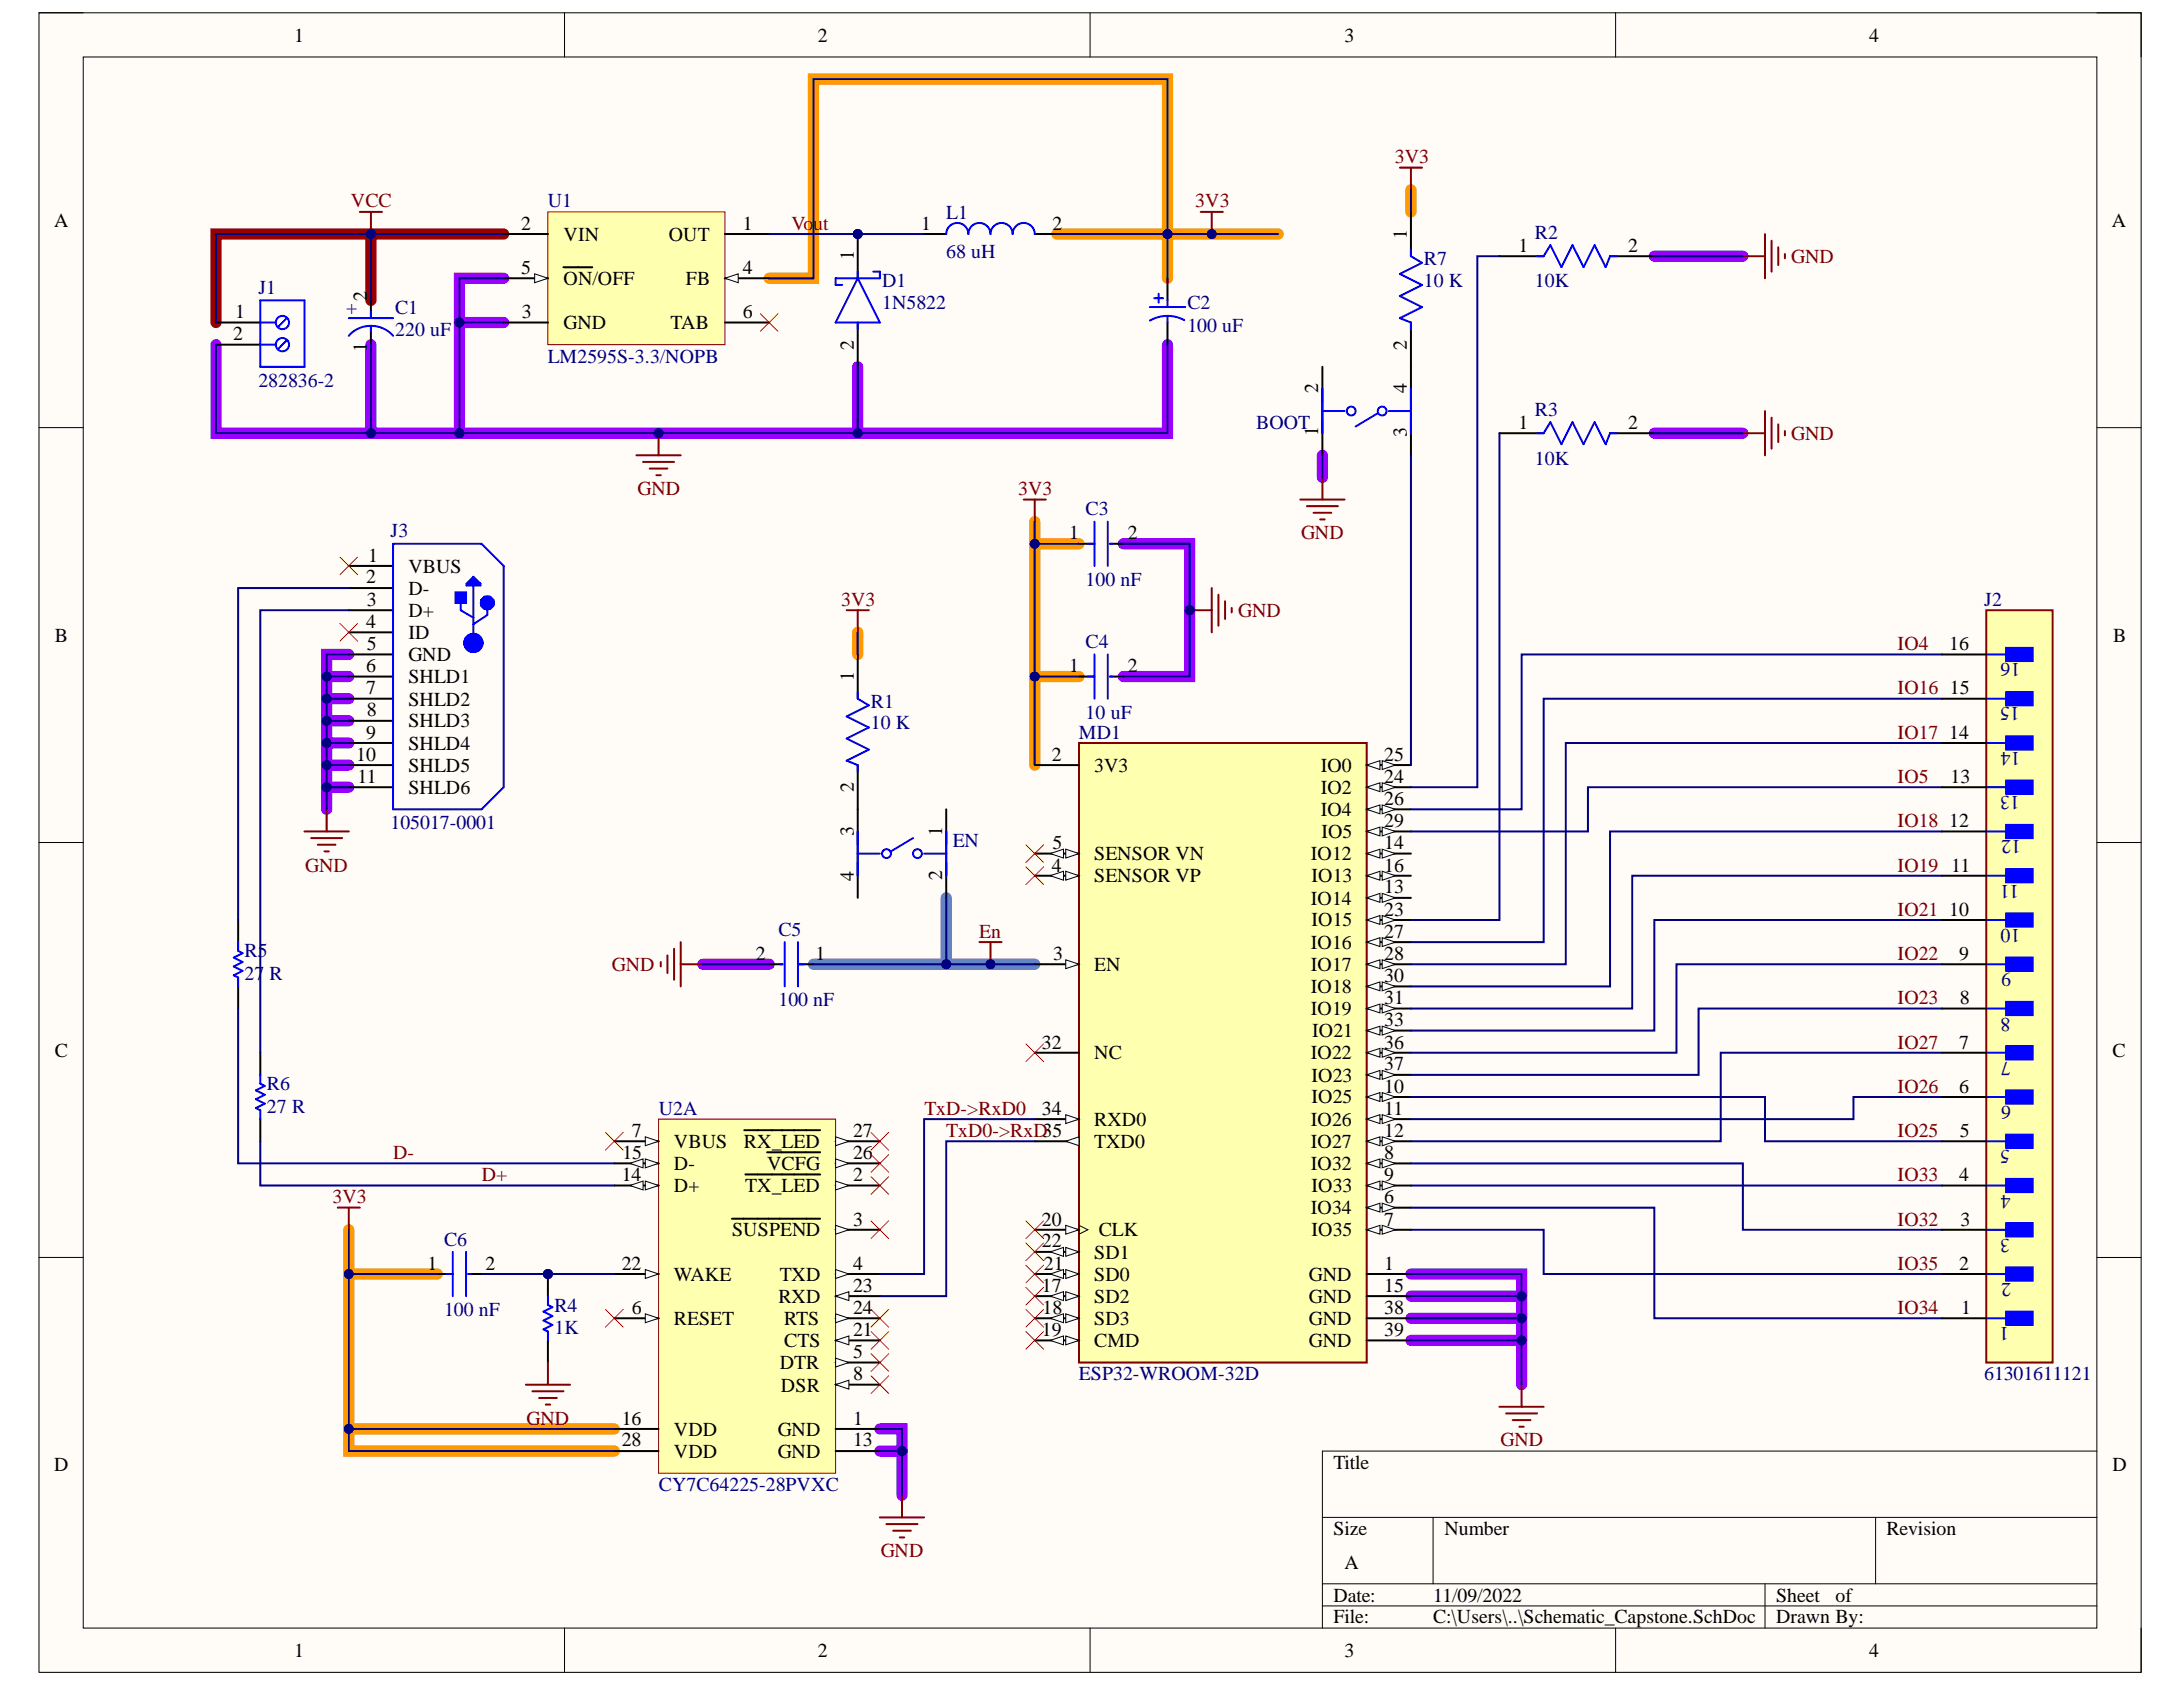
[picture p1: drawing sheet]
<svg xmlns="http://www.w3.org/2000/svg" width="279mm" height="216mm" viewBox="0 0 279 216" stroke-linecap="round" stroke-linejoin="round" font-family="sans-serif">
<defs><g id="words">
<g font-size="2.5">
<text x="37.6" y="5.3">1</text>
<text x="104.7" y="5.3">2</text>
<text x="172.1" y="5.3">3</text>
<text x="239.2" y="5.3">4</text>
<text x="6.9" y="29">A</text>
<text x="66.7" y="29.4">2</text>
<text x="95.1" y="29.4">1</text>
<text x="117.9" y="29.4">1</text>
<text x="134.7" y="29.4">2</text>
<text x="270.3" y="29">A</text>
<text x="66.7" y="35.1">5</text>
<text x="72.1" y="30.8">VIN</text>
<text x="85.6" y="30.8">OUT</text>
<text x="95.1" y="35.1">4</text>
<text x="109.3" y="33.3" transform="rotate(-90 109.3 33.3)">1</text>
<text x="180" y="30.5" transform="rotate(-90 180 30.5)">1</text>
<text x="194.3" y="32.2">1</text>
<text x="208.4" y="32.2">2</text>
<text x="30.1" y="40.8">1</text>
<text x="46.9" y="38.5" transform="rotate(-90 46.9 38.5)">2</text>
<text x="66.8" y="40.8">3</text>
<text x="72.1" y="36.4">ON/OFF</text>
<text x="87.8" y="36.4">FB</text>
<text x="95.1" y="40.8">6</text>
<text x="29.9" y="43.5">2</text>
<text x="46.9" y="45.1" transform="rotate(-90 46.9 45.1)">1</text>
<text x="72.1" y="42.1">GND</text>
<text x="85.8" y="42.1">TAB</text>
<text x="109.3" y="44.7" transform="rotate(-90 109.3 44.7)">2</text>
<text x="180" y="44.7" transform="rotate(-90 180 44.7)">2</text>
<text x="168.7" y="50.3" transform="rotate(-90 168.7 50.3)">2</text>
<text x="180" y="50.3" transform="rotate(-90 180 50.3)">4</text>
<text x="168.7" y="55.8" transform="rotate(-90 168.7 55.8)">1</text>
<text x="180" y="55.9" transform="rotate(-90 180 55.9)">3</text>
<text x="194.3" y="54.9">1</text>
<text x="208.4" y="54.9">2</text>
<text x="47.1" y="71.9">1</text>
<text x="136.8" y="69">1</text>
<text x="144.4" y="69">2</text>
<text x="46.9" y="74.7">2</text>
<text x="46.9" y="77.5">3</text>
<text x="52.3" y="73.3">VBUS</text>
<text x="52.3" y="76.1">D-</text>
<text x="7" y="82.1">B</text>
<text x="46.9" y="80.3">4</text>
<text x="46.9" y="83.2">5</text>
<text x="52.3" y="79">D+</text>
<text x="52.3" y="81.8">ID</text>
<text x="249.5" y="83.2">16</text>
<text x="270.4" y="82.1">B</text>
<text x="46.9" y="86">6</text>
<text x="46.9" y="88.9">7</text>
<text x="52.3" y="84.6">GND</text>
<text x="52.3" y="87.4">SHLD1</text>
<text x="109.3" y="87.2" transform="rotate(-90 109.3 87.2)">1</text>
<text x="136.8" y="86">1</text>
<text x="144.4" y="86">2</text>
<text x="249.6" y="88.9">15</text>
<text x="46.9" y="94.5">9</text>
<text x="46.9" y="91.7">8</text>
<text x="52.3" y="90.3">SHLD2</text>
<text x="52.3" y="93.1">SHLD3</text>
<text x="52.3" y="96">SHLD4</text>
<text x="249.5" y="94.5">14</text>
<text x="45.6" y="97.3">10</text>
<text x="45.8" y="100.2">11</text>
<text x="52.3" y="101.6">SHLD6</text>
<text x="52.3" y="98.8">SHLD5</text>
<text x="109.3" y="101.4" transform="rotate(-90 109.3 101.4)">2</text>
<text x="134.6" y="97.3">2</text>
<text x="140" y="98.8">3V3</text>
<text x="169.1" y="98.8">IO0</text>
<text x="169.1" y="101.6">IO2</text>
<text x="177.2" y="97.3">25</text>
<text x="177.2" y="100.2">24</text>
<text x="249.6" y="100.2">13</text>
<text x="109.3" y="107" transform="rotate(-90 109.3 107)">3</text>
<text x="120.6" y="107" transform="rotate(-90 120.6 107)">1</text>
<text x="169.1" y="104.4">IO4</text>
<text x="169.1" y="107.3">IO5</text>
<text x="177.2" y="103">26</text>
<text x="177.2" y="105.9">29</text>
<text x="249.5" y="105.9">12</text>
<text x="109.3" y="112.7" transform="rotate(-90 109.3 112.7)">4</text>
<text x="120.6" y="112.6" transform="rotate(-90 120.6 112.6)">2</text>
<text x="134.6" y="111.5">4</text>
<text x="134.7" y="108.7">5</text>
<text x="140" y="110.1">SENSOR VN</text>
<text x="140" y="112.9">SENSOR VP</text>
<text x="167.8" y="110.1">IO12</text>
<text x="167.9" y="112.9">IO13</text>
<text x="177.2" y="108.7">14</text>
<text x="177.2" y="111.5">16</text>
<text x="249.7" y="111.5">11</text>
<text x="167.8" y="115.8">IO14</text>
<text x="167.9" y="118.6">IO15</text>
<text x="177.2" y="114.3">13</text>
<text x="177.2" y="117.2">23</text>
<text x="177.2" y="120">27</text>
<text x="249.5" y="117.2">10</text>
<text x="96.7" y="122.9">2</text>
<text x="104.4" y="122.9">1</text>
<text x="134.8" y="122.9">3</text>
<text x="140" y="124.2">EN</text>
<text x="167.8" y="121.4">IO16</text>
<text x="167.8" y="124.2">IO17</text>
<text x="177.2" y="122.9">28</text>
<text x="177.2" y="125.7">30</text>
<text x="250.7" y="122.9">9</text>
<text x="167.8" y="127.1">IO18</text>
<text x="167.8" y="129.9">IO19</text>
<text x="177.2" y="128.5">31</text>
<text x="177.2" y="131.3">33</text>
<text x="250.8" y="128.5">8</text>
<text x="7" y="135.2">C</text>
<text x="133.4" y="134.2">32</text>
<text x="140" y="135.6">NC</text>
<text x="167.8" y="135.6">IO22</text>
<text x="168" y="132.8">IO21</text>
<text x="177.2" y="134.2">36</text>
<text x="177.2" y="137">37</text>
<text x="250.7" y="134.2">7</text>
<text x="270.4" y="135.2">C</text>
<text x="133.4" y="142.7">34</text>
<text x="167.9" y="138.4">IO23</text>
<text x="167.9" y="141.2">IO25</text>
<text x="177.2" y="139.9">10</text>
<text x="177.2" y="142.7">11</text>
<text x="250.7" y="139.9">6</text>
<text x="79.7" y="148.3">15</text>
<text x="80.8" y="145.5">7</text>
<text x="86.3" y="146.9">VBUS</text>
<text x="86.3" y="149.8">D-</text>
<text x="95.2" y="146.9">RX_LED</text>
<text x="98.2" y="149.8">VCFG</text>
<text x="109.2" y="148.3">26</text>
<text x="109.2" y="145.5">27</text>
<text x="140" y="144.1">RXD0</text>
<text x="140" y="146.9">TXD0</text>
<text x="167.8" y="144.1">IO26</text>
<text x="167.8" y="146.9">IO27</text>
<text x="167.8" y="149.8">IO32</text>
<text x="177.2" y="145.5">12</text>
<text x="177.2" y="148.3">8</text>
<text x="250.8" y="145.5">5</text>
<text x="79.6" y="151.2">14</text>
<text x="86.3" y="152.5">D+</text>
<text x="95.4" y="152.5">TX_LED</text>
<text x="109.2" y="151.2">2</text>
<text x="167.8" y="155.4">IO34</text>
<text x="167.9" y="152.5">IO33</text>
<text x="177.2" y="151.2">9</text>
<text x="177.2" y="154">6</text>
<text x="250.7" y="151.2">4</text>
<text x="93.7" y="158.2">SUSPEND</text>
<text x="109.2" y="156.9">3</text>
<text x="133.4" y="156.9">20</text>
<text x="133.4" y="159.7">22</text>
<text x="140" y="161.1">SD1</text>
<text x="140.6" y="158.2">CLK</text>
<text x="167.9" y="158.2">IO35</text>
<text x="177.2" y="156.9">7</text>
<text x="250.9" y="156.9">3</text>
<text x="54.7" y="162.5">1</text>
<text x="62.2" y="162.5">2</text>
<text x="79.6" y="162.5">22</text>
<text x="86.3" y="163.9">WAKE</text>
<text x="99.6" y="166.8">RXD</text>
<text x="99.8" y="163.9">TXD</text>
<text x="109.2" y="162.5">4</text>
<text x="109.2" y="165.3">23</text>
<text x="133.4" y="165.3">17</text>
<text x="133.6" y="162.5">21</text>
<text x="140" y="163.9">SD0</text>
<text x="140" y="166.8">SD2</text>
<text x="167.5" y="163.9">GND</text>
<text x="167.5" y="166.8">GND</text>
<text x="177.2" y="162.5">1</text>
<text x="177.2" y="165.3">15</text>
<text x="250.7" y="162.5">2</text>
<text x="80.8" y="168.2">6</text>
<text x="86.3" y="169.5">RESET</text>
<text x="100.4" y="172.4">CTS</text>
<text x="100.4" y="169.5">RTS</text>
<text x="109.2" y="173.9">5</text>
<text x="109.2" y="171">21</text>
<text x="109.2" y="168.2">24</text>
<text x="133.4" y="171">19</text>
<text x="133.4" y="168.2">18</text>
<text x="140" y="172.4">CMD</text>
<text x="140" y="169.5">SD3</text>
<text x="167.5" y="169.5">GND</text>
<text x="167.5" y="172.4">GND</text>
<text x="177.2" y="168.2">38</text>
<text x="177.2" y="171">39</text>
<text x="251" y="168.2">1</text>
<text x="99.8" y="175.2">DTR</text>
<text x="100" y="178.1">DSR</text>
<text x="109.2" y="176.6">8</text>
<text x="79.6" y="182.3">16</text>
<text x="79.6" y="185.1">28</text>
<text x="86.3" y="183.8">VDD</text>
<text x="99.5" y="183.8">GND</text>
<text x="109.2" y="182.3">1</text>
<text x="109.2" y="185.1">13</text>
<text x="6.9" y="188.3">D</text>
<text x="86.3" y="186.5">VDD</text>
<text x="99.5" y="186.5">GND</text>
<text x="170.7" y="188">Title</text>
<text x="270.4" y="188.3">D</text>
<text x="170.7" y="196.4">Size</text>
<text x="184.9" y="196.4">Number</text>
<text x="241.4" y="196.4">Revision</text>
<text x="172.1" y="200.7">A</text>
<text x="170.7" y="205">Date:</text>
<text x="170.7" y="207.8">File:</text>
<text x="183.4" y="205">11/09/2022</text>
<text x="183.4" y="207.8">C:\Users\..\Schematic_Capstone.SchDoc</text>
<text x="227.3" y="205">Sheet</text>
<text x="227.3" y="207.8">Drawn By:</text>
<text x="234.9" y="205">of</text>
<text x="37.6" y="212.1">1</text>
<text x="104.7" y="212.1">2</text>
<text x="172.1" y="212.1">3</text>
<text x="239.2" y="212.1">4</text>
</g>
<g font-size="2.5" fill="#800000">
<text x="178.5" y="20.9">3V3</text>
<text x="44.9" y="26.6">VCC</text>
<text x="101.3" y="29.4">Vout</text>
<text x="153" y="26.6">3V3</text>
<text x="229.3" y="33.7">GND</text>
<text x="229.3" y="56.3">GND</text>
<text x="81.6" y="63.3">GND</text>
<text x="130.3" y="63.3">3V3</text>
<text x="166.5" y="69">GND</text>
<text x="107.7" y="77.5">3V3</text>
<text x="158.5" y="79">GND</text>
<text x="242.9" y="83.2">IO4</text>
<text x="242.9" y="88.9">IO16</text>
<text x="242.9" y="94.5">IO17</text>
<text x="242.9" y="100.2">IO5</text>
<text x="242.9" y="105.9">IO18</text>
<text x="39.1" y="111.5">GND</text>
<text x="242.9" y="111.5">IO19</text>
<text x="125.3" y="120">En</text>
<text x="242.9" y="117.2">IO21</text>
<text x="78.3" y="124.2">GND</text>
<text x="242.9" y="122.9">IO22</text>
<text x="242.9" y="128.5">IO23</text>
<text x="242.9" y="134.2">IO27</text>
<text x="118.3" y="142.7">TxD-&gt;RxD0</text>
<text x="242.9" y="139.9">IO26</text>
<text x="50.3" y="148.3">D-</text>
<text x="121.1" y="145.5">TxD0-&gt;RxD35</text>
<text x="242.9" y="145.5">IO25</text>
<text x="42.5" y="154">3V3</text>
<text x="61.6" y="151.2">D+</text>
<text x="242.9" y="151.2">IO33</text>
<text x="242.9" y="156.9">IO32</text>
<text x="242.9" y="162.5">IO35</text>
<text x="242.9" y="168.2">IO34</text>
<text x="67.4" y="182.3">GND</text>
<text x="192.1" y="185.1">GND</text>
<text x="112.7" y="199.3">GND</text>
</g>
<g font-size="2.5" fill="#000080">
<text x="70.1" y="26.6">U1</text>
<text x="121.1" y="28">L1</text>
<text x="121.1" y="33.1">68 uH</text>
<text x="182.2" y="33.9">R7</text>
<text x="196.5" y="30.5">R2</text>
<text x="33.1" y="37.6">J1</text>
<text x="44.3" y="40.2">+</text>
<text x="50.6" y="40.2">C1</text>
<text x="112.9" y="36.8">D1</text>
<text x="112.9" y="39.6">1N5822</text>
<text x="152" y="39.6">C2</text>
<text x="182.2" y="36.8">10 K</text>
<text x="196.5" y="36.8">10K</text>
<text x="50.6" y="43">220 uF</text>
<text x="70.1" y="46.4">LM2595S-3.3/NOPB</text>
<text x="152" y="42.4">100 uF</text>
<text x="33.1" y="49.5">282836-2</text>
<text x="196.5" y="53.2">R3</text>
<text x="160.8" y="54.9">BOOT</text>
<text x="196.5" y="59.4">10K</text>
<text x="138.9" y="66">C3</text>
<text x="50" y="68.7">J3</text>
<text x="138.9" y="75">100 nF</text>
<text x="254" y="77.5">J2</text>
<text x="138.9" y="83">C4</text>
<text x="258.6" y="84.8" transform="rotate(-180 258.6 84.8)">16</text>
<text x="111.5" y="90.6">R1</text>
<text x="111.5" y="93.4">10 K</text>
<text x="138.1" y="94.5">MD1</text>
<text x="138.9" y="92">10 uF</text>
<text x="258.5" y="90.5" transform="rotate(-180 258.5 90.5)">15</text>
<text x="258.5" y="101.9" transform="rotate(-180 258.5 101.9)">13</text>
<text x="258.6" y="96.2" transform="rotate(-180 258.6 96.2)">14</text>
<text x="50" y="106.1">105017-0001</text>
<text x="258.7" y="107.6" transform="rotate(-180 258.7 107.6)">12</text>
<text x="121.9" y="108.4">EN</text>
<text x="258.4" y="113.2" transform="rotate(-180 258.4 113.2)">11</text>
<text x="99.6" y="119.7">C5</text>
<text x="258.6" y="118.9" transform="rotate(-180 258.6 118.9)">10</text>
<text x="31.3" y="122.5">R5</text>
<text x="31.3" y="125.4">27</text>
<text x="34.5" y="125.4">R</text>
<text x="257.4" y="124.6" transform="rotate(-180 257.4 124.6)">9</text>
<text x="99.6" y="128.8">100 nF</text>
<text x="257.3" y="130.2" transform="rotate(-180 257.3 130.2)">8</text>
<text x="257.3" y="135.9" transform="rotate(-180 257.3 135.9)">7</text>
<text x="34.2" y="139.5">R6</text>
<text x="34.2" y="142.4">27 R</text>
<text x="84.3" y="142.7">U2A</text>
<text x="257.4" y="141.6" transform="rotate(-180 257.4 141.6)">6</text>
<text x="257.3" y="147.2" transform="rotate(-180 257.3 147.2)">5</text>
<text x="257.3" y="152.9" transform="rotate(-180 257.3 152.9)">4</text>
<text x="56.8" y="159.4">C6</text>
<text x="257.3" y="158.6" transform="rotate(-180 257.3 158.6)">3</text>
<text x="71" y="167.9">R4</text>
<text x="257.4" y="164.2" transform="rotate(-180 257.4 164.2)">2</text>
<text x="56.8" y="168.4">100 nF</text>
<text x="71" y="170.7">1K</text>
<text x="257.2" y="169.9" transform="rotate(-180 257.2 169.9)">1</text>
<text x="138.1" y="176.6">ESP32-WROOM-32D</text>
<text x="254" y="176.6">61301611121</text>
<text x="84.3" y="190.8">CY7C64225-28PVXC</text>
</g>
</g></defs>
<path d="M5 1.6h269v212.4h-269z" fill-rule="evenodd" fill="#fffcf8"/>
<path d="M5 1.6h269v212.4h-269z" fill="none" stroke="#000" stroke-width=".13"/>
<path d="M10.7 7.3h257.7v201.1h-257.7z" fill-rule="evenodd" fill="#fffcf8"/>
<g fill="none" stroke="#000" stroke-width=".13">
<path d="M5 1.6h5.7M10.7 7.3h257.7v201.1h-257.7zM72.3 1.6v5.7M139.5 1.6v5.7M206.8 1.6v5.7M268.4 1.6h5.6v5.7M5 54.7h5.7M268.4 54.7h5.6M5 107.8h5.7M268.4 107.8h5.6M5 160.9h5.7M268.4 160.9h5.6"/>
<path d="M169.3 194.2h99.1M183.4 194.2v8.5M240.1 194.2v8.5M268.4 185.7h-99.1v22.7M72.3 208.4v5.6M139.5 208.4v5.6M169.3 202.7h99.1M169.3 205.5h99.1M206.8 208.4v5.6M225.9 202.7v5.7M274 208.4v5.6"/>
</g>
<g fill="none" stroke="#90f" stroke-width="1.4">
<path d="M64.5 35.6h-5.7v19.8M211.7 32.8h11.4M27.6 44.1v11.3h31.2M47.5 44.1v11.3M58.8 41.3h5.7M109.8 46.9v8.5M149.4 44.1v11.3h-90.6M169.3 58.3v2.8M211.7 55.4h11.4M143.8 69.6h8.5v17h-8.5M41.8 97.9h2.8M41.8 95.1h2.8"/>
<path d="M41.8 92.3h2.8M41.8 89.4h2.8M41.8 86.6h2.8M44.6 83.8h-2.8v19.8M41.8 100.7h2.8M90 123.4h8.5M180.6 171.5h14.1v5.7M180.6 168.7h14.1v2.8M180.6 165.9h14.1v2.8M180.6 163h14.1v2.9M112.6 182.9h2.8v8.5M112.6 185.7h2.8"/>
</g>
<path d="M135.3 30h14.1v5.6M163.6 30h-14.2v-19.9h-45.3v25.5h-5.6M180.6 24.3v2.8M132.4 66.8v2.8M138.1 69.6h-5.7v28.3M109.8 80.9v2.9M132.4 86.6h5.7M44.6 157.4v28.3h34M44.6 163h11.4M44.6 182.9h34" fill="none" stroke="#f90" stroke-width="1.4"/>
<path d="M121.1 114.9v8.5M104.1 123.4h28.3" fill="none" stroke="#4a86e8" stroke-width="1.4"/>
<path d="M47.5 30v8.4M64.5 30h-36.9v11.3" fill="none" stroke="#980000" stroke-width="1.4"/>
<path d="M138.1 95.1h36.8v79.3h-36.8z" fill-rule="evenodd" fill="#ffffb0"/>
<path d="M138.1 95.1h36.8v79.3h-36.8z" fill="none" stroke="#800000" stroke-width=".25"/>
<path d="M132.4 97.9h5.7M132.4 109.2h5.7" fill="none" stroke="#000" stroke-width=".25"/>
<path d="M136.4 108.7l1.7 .5-1.7 .6z" fill="#f8fcff"/>
<path d="M136.4 108.7l1.7 .5-1.7 .6z" fill="none" stroke="#000" stroke-width=".13"/>
<path d="M134.4 109.2l1.7-.5v1.1z" fill="#f8fcff"/>
<path d="M134.4 109.2l1.7-.5v1.1z" fill="none" stroke="#000" stroke-width=".13"/>
<path d="M132.4 112.1h5.7" fill="none" stroke="#000" stroke-width=".25"/>
<path d="M136.4 111.5l1.7 .6-1.7 .5z" fill="#f8fcff"/>
<path d="M136.4 111.5l1.7 .6-1.7 .5z" fill="none" stroke="#000" stroke-width=".13"/>
<path d="M134.4 112.1l1.7-.6v1.1z" fill="#f8fcff"/>
<path d="M134.4 112.1l1.7-.6v1.1z" fill="none" stroke="#000" stroke-width=".13"/>
<path d="M174.9 97.9h5.7" fill="none" stroke="#000" stroke-width=".25"/>
<path d="M174.9 97.9l1.7-.5v1.1z" fill="#f8fcff"/>
<path d="M174.9 97.9l1.7-.5v1.1z" fill="none" stroke="#000" stroke-width=".13"/>
<path d="M176.9 97.4l1.7 .5-1.7 .6z" fill="#f8fcff"/>
<path d="M176.9 97.4l1.7 .5-1.7 .6z" fill="none" stroke="#000" stroke-width=".13"/>
<path d="M174.9 100.7h5.7" fill="none" stroke="#000" stroke-width=".25"/>
<path d="M174.9 100.7l1.7-.5v1.1z" fill="#f8fcff"/>
<path d="M174.9 100.7l1.7-.5v1.1z" fill="none" stroke="#000" stroke-width=".13"/>
<path d="M176.9 100.2l1.7 .5-1.7 .6z" fill="#f8fcff"/>
<path d="M176.9 100.2l1.7 .5-1.7 .6z" fill="none" stroke="#000" stroke-width=".13"/>
<path d="M174.9 103.6h5.7" fill="none" stroke="#000" stroke-width=".25"/>
<path d="M174.9 103.6l1.7-.6v1.1z" fill="#f8fcff"/>
<path d="M174.9 103.6l1.7-.6v1.1z" fill="none" stroke="#000" stroke-width=".13"/>
<path d="M176.9 103l1.7 .6-1.7 .5z" fill="#f8fcff"/>
<path d="M176.9 103l1.7 .6-1.7 .5z" fill="none" stroke="#000" stroke-width=".13"/>
<path d="M174.9 106.4h5.7" fill="none" stroke="#000" stroke-width=".25"/>
<path d="M174.9 106.4l1.7-.6v1.2z" fill="#f8fcff"/>
<path d="M174.9 106.4l1.7-.6v1.2z" fill="none" stroke="#000" stroke-width=".13"/>
<path d="M176.9 105.8l1.7 .6-1.7 .6z" fill="#f8fcff"/>
<path d="M176.9 105.8l1.7 .6-1.7 .6z" fill="none" stroke="#000" stroke-width=".13"/>
<path d="M174.9 109.2h5.7" fill="none" stroke="#000" stroke-width=".25"/>
<path d="M174.9 109.2l1.7-.5v1.1z" fill="#f8fcff"/>
<path d="M174.9 109.2l1.7-.5v1.1z" fill="none" stroke="#000" stroke-width=".13"/>
<path d="M176.9 108.7l1.7 .5-1.7 .6z" fill="#f8fcff"/>
<path d="M176.9 108.7l1.7 .5-1.7 .6z" fill="none" stroke="#000" stroke-width=".13"/>
<path d="M174.9 112.1h5.7" fill="none" stroke="#000" stroke-width=".25"/>
<path d="M174.9 112.1l1.7-.6v1.1z" fill="#f8fcff"/>
<path d="M174.9 112.1l1.7-.6v1.1z" fill="none" stroke="#000" stroke-width=".13"/>
<path d="M176.9 111.5l1.7 .6-1.7 .5z" fill="#f8fcff"/>
<path d="M176.9 111.5l1.7 .6-1.7 .5z" fill="none" stroke="#000" stroke-width=".13"/>
<path d="M174.9 114.9h5.7" fill="none" stroke="#000" stroke-width=".25"/>
<path d="M174.9 114.9l1.7-.6v1.2z" fill="#f8fcff"/>
<path d="M174.9 114.9l1.7-.6v1.2z" fill="none" stroke="#000" stroke-width=".13"/>
<path d="M176.9 114.3l1.7 .6-1.7 .6z" fill="#f8fcff"/>
<path d="M176.9 114.3l1.7 .6-1.7 .6z" fill="none" stroke="#000" stroke-width=".13"/>
<path d="M174.9 117.7h5.7" fill="none" stroke="#000" stroke-width=".25"/>
<path d="M174.9 117.7l1.7-.5v1.1z" fill="#f8fcff"/>
<path d="M174.9 117.7l1.7-.5v1.1z" fill="none" stroke="#000" stroke-width=".13"/>
<path d="M176.9 117.2l1.7 .5-1.7 .6z" fill="#f8fcff"/>
<path d="M176.9 117.2l1.7 .5-1.7 .6z" fill="none" stroke="#000" stroke-width=".13"/>
<path d="M174.9 120.6h5.7" fill="none" stroke="#000" stroke-width=".25"/>
<path d="M174.9 120.6l1.7-.6v1.1z" fill="#f8fcff"/>
<path d="M174.9 120.6l1.7-.6v1.1z" fill="none" stroke="#000" stroke-width=".13"/>
<path d="M176.9 120l1.7 .6-1.7 .5z" fill="#f8fcff"/>
<path d="M176.9 120l1.7 .6-1.7 .5z" fill="none" stroke="#000" stroke-width=".13"/>
<path d="M174.9 123.4h5.7" fill="none" stroke="#000" stroke-width=".25"/>
<path d="M174.9 123.4l1.7-.6v1.2z" fill="#f8fcff"/>
<path d="M174.9 123.4l1.7-.6v1.2z" fill="none" stroke="#000" stroke-width=".13"/>
<path d="M176.9 122.8l1.7 .6-1.7 .6z" fill="#f8fcff"/>
<path d="M176.9 122.8l1.7 .6-1.7 .6z" fill="none" stroke="#000" stroke-width=".13"/>
<path d="M174.9 126.2h5.7" fill="none" stroke="#000" stroke-width=".25"/>
<path d="M174.9 126.2l1.7-.5v1.1z" fill="#f8fcff"/>
<path d="M174.9 126.2l1.7-.5v1.1z" fill="none" stroke="#000" stroke-width=".13"/>
<path d="M176.9 125.7l1.7 .5-1.7 .6z" fill="#f8fcff"/>
<path d="M176.9 125.7l1.7 .5-1.7 .6z" fill="none" stroke="#000" stroke-width=".13"/>
<path d="M174.9 129.1h5.7" fill="none" stroke="#000" stroke-width=".25"/>
<path d="M174.9 129.1l1.7-.6v1.1z" fill="#f8fcff"/>
<path d="M174.9 129.1l1.7-.6v1.1z" fill="none" stroke="#000" stroke-width=".13"/>
<path d="M176.9 128.5l1.7 .6-1.7 .5z" fill="#f8fcff"/>
<path d="M176.9 128.5l1.7 .6-1.7 .5z" fill="none" stroke="#000" stroke-width=".13"/>
<path d="M174.9 131.9h5.7" fill="none" stroke="#000" stroke-width=".25"/>
<path d="M174.9 131.9l1.7-.6v1.2z" fill="#f8fcff"/>
<path d="M174.9 131.9l1.7-.6v1.2z" fill="none" stroke="#000" stroke-width=".13"/>
<path d="M176.9 131.3l1.7 .6-1.7 .6z" fill="#f8fcff"/>
<path d="M176.9 131.3l1.7 .6-1.7 .6z" fill="none" stroke="#000" stroke-width=".13"/>
<path d="M174.9 134.7h5.7" fill="none" stroke="#000" stroke-width=".25"/>
<path d="M174.9 134.7l1.7-.5v1.1z" fill="#f8fcff"/>
<path d="M174.9 134.7l1.7-.5v1.1z" fill="none" stroke="#000" stroke-width=".13"/>
<path d="M176.9 134.2l1.7 .5-1.7 .6z" fill="#f8fcff"/>
<path d="M176.9 134.2l1.7 .5-1.7 .6z" fill="none" stroke="#000" stroke-width=".13"/>
<path d="M174.9 137.6h5.7" fill="none" stroke="#000" stroke-width=".25"/>
<path d="M174.9 137.6l1.7-.6v1.1z" fill="#f8fcff"/>
<path d="M174.9 137.6l1.7-.6v1.1z" fill="none" stroke="#000" stroke-width=".13"/>
<path d="M176.9 137l1.7 .6-1.7 .5z" fill="#f8fcff"/>
<path d="M176.9 137l1.7 .6-1.7 .5z" fill="none" stroke="#000" stroke-width=".13"/>
<path d="M174.9 140.4h5.7" fill="none" stroke="#000" stroke-width=".25"/>
<path d="M174.9 140.4l1.7-.6v1.2z" fill="#f8fcff"/>
<path d="M174.9 140.4l1.7-.6v1.2z" fill="none" stroke="#000" stroke-width=".13"/>
<path d="M176.9 139.8l1.7 .6-1.7 .6z" fill="#f8fcff"/>
<path d="M176.9 139.8l1.7 .6-1.7 .6z" fill="none" stroke="#000" stroke-width=".13"/>
<path d="M174.9 143.2h5.7" fill="none" stroke="#000" stroke-width=".25"/>
<path d="M174.9 143.2l1.7-.5v1.1z" fill="#f8fcff"/>
<path d="M174.9 143.2l1.7-.5v1.1z" fill="none" stroke="#000" stroke-width=".13"/>
<path d="M176.9 142.7l1.7 .5-1.7 .6z" fill="#f8fcff"/>
<path d="M176.9 142.7l1.7 .5-1.7 .6z" fill="none" stroke="#000" stroke-width=".13"/>
<path d="M174.9 146.1h5.7" fill="none" stroke="#000" stroke-width=".25"/>
<path d="M174.9 146.1l1.7-.6v1.1z" fill="#f8fcff"/>
<path d="M174.9 146.1l1.7-.6v1.1z" fill="none" stroke="#000" stroke-width=".13"/>
<path d="M176.9 145.5l1.7 .6-1.7 .5z" fill="#f8fcff"/>
<path d="M176.9 145.5l1.7 .6-1.7 .5z" fill="none" stroke="#000" stroke-width=".13"/>
<path d="M174.9 148.9h5.7" fill="none" stroke="#000" stroke-width=".25"/>
<path d="M174.9 148.9l1.7-.6v1.2z" fill="#f8fcff"/>
<path d="M174.9 148.9l1.7-.6v1.2z" fill="none" stroke="#000" stroke-width=".13"/>
<path d="M176.9 148.3l1.7 .6-1.7 .6z" fill="#f8fcff"/>
<path d="M176.9 148.3l1.7 .6-1.7 .6z" fill="none" stroke="#000" stroke-width=".13"/>
<path d="M174.9 151.7h5.7" fill="none" stroke="#000" stroke-width=".25"/>
<path d="M174.9 151.7l1.7-.5v1.1z" fill="#f8fcff"/>
<path d="M174.9 151.7l1.7-.5v1.1z" fill="none" stroke="#000" stroke-width=".13"/>
<path d="M176.9 151.2l1.7 .5-1.7 .6z" fill="#f8fcff"/>
<path d="M176.9 151.2l1.7 .5-1.7 .6z" fill="none" stroke="#000" stroke-width=".13"/>
<path d="M174.9 154.6h5.7" fill="none" stroke="#000" stroke-width=".25"/>
<path d="M174.9 154.6l1.7-.6v1.1z" fill="#f8fcff"/>
<path d="M174.9 154.6l1.7-.6v1.1z" fill="none" stroke="#000" stroke-width=".13"/>
<path d="M176.9 154l1.7 .6-1.7 .5z" fill="#f8fcff"/>
<path d="M176.9 154l1.7 .6-1.7 .5z" fill="none" stroke="#000" stroke-width=".13"/>
<path d="M174.9 157.4h5.7" fill="none" stroke="#000" stroke-width=".25"/>
<path d="M174.9 157.4l1.7-.6v1.1z" fill="#f8fcff"/>
<path d="M174.9 157.4l1.7-.6v1.1z" fill="none" stroke="#000" stroke-width=".13"/>
<path d="M176.9 156.8l1.7 .6-1.7 .5z" fill="#f8fcff"/>
<path d="M176.9 156.8l1.7 .6-1.7 .5z" fill="none" stroke="#000" stroke-width=".13"/>
<path d="M132.4 123.4h5.7" fill="none" stroke="#000" stroke-width=".25"/>
<path d="M136.4 122.8l1.7 .6-1.7 .6z" fill="#f8fcff"/>
<path d="M136.4 122.8l1.7 .6-1.7 .6z" fill="none" stroke="#000" stroke-width=".13"/>
<path d="M132.4 134.7h5.7M132.4 143.2h5.7" fill="none" stroke="#000" stroke-width=".25"/>
<path d="M136.4 142.7l1.7 .5-1.7 .6z" fill="#f8fcff"/>
<path d="M136.4 142.7l1.7 .5-1.7 .6z" fill="none" stroke="#000" stroke-width=".13"/>
<path d="M132.4 157.4h5.7" fill="none" stroke="#000" stroke-width=".25"/>
<path d="M136.4 156.8l1.7 .6-1.7 .5z" fill="#f8fcff"/>
<path d="M136.4 156.8l1.7 .6-1.7 .5zM138.1 156.8l1.1 .6-1.1 .5" fill="none" stroke="#000" stroke-width=".13"/>
<path d="M132.4 171.5h5.7" fill="none" stroke="#000" stroke-width=".25"/>
<path d="M136.4 171l1.7 .5-1.7 .6z" fill="#f8fcff"/>
<path d="M136.4 171l1.7 .5-1.7 .6z" fill="none" stroke="#000" stroke-width=".13"/>
<path d="M134.4 171.5l1.7-.5v1.1z" fill="#f8fcff"/>
<path d="M134.4 171.5l1.7-.5v1.1z" fill="none" stroke="#000" stroke-width=".13"/>
<path d="M132.4 160.2h5.7" fill="none" stroke="#000" stroke-width=".25"/>
<path d="M136.4 159.6l1.7 .6-1.7 .6z" fill="#f8fcff"/>
<path d="M136.4 159.6l1.7 .6-1.7 .6z" fill="none" stroke="#000" stroke-width=".13"/>
<path d="M134.4 160.2l1.7-.6v1.2z" fill="#f8fcff"/>
<path d="M134.4 160.2l1.7-.6v1.2z" fill="none" stroke="#000" stroke-width=".13"/>
<path d="M132.4 163h5.7" fill="none" stroke="#000" stroke-width=".25"/>
<path d="M136.4 162.5l1.7 .5-1.7 .6z" fill="#f8fcff"/>
<path d="M136.4 162.5l1.7 .5-1.7 .6z" fill="none" stroke="#000" stroke-width=".13"/>
<path d="M134.4 163l1.7-.5v1.1z" fill="#f8fcff"/>
<path d="M134.4 163l1.7-.5v1.1z" fill="none" stroke="#000" stroke-width=".13"/>
<path d="M132.4 165.9h5.7" fill="none" stroke="#000" stroke-width=".25"/>
<path d="M136.4 165.3l1.7 .6-1.7 .5z" fill="#f8fcff"/>
<path d="M136.4 165.3l1.7 .6-1.7 .5z" fill="none" stroke="#000" stroke-width=".13"/>
<path d="M134.4 165.9l1.7-.6v1.1z" fill="#f8fcff"/>
<path d="M134.4 165.9l1.7-.6v1.1z" fill="none" stroke="#000" stroke-width=".13"/>
<path d="M132.4 168.7h5.7" fill="none" stroke="#000" stroke-width=".25"/>
<path d="M136.4 168.1l1.7 .6-1.7 .6z" fill="#f8fcff"/>
<path d="M136.4 168.1l1.7 .6-1.7 .6z" fill="none" stroke="#000" stroke-width=".13"/>
<path d="M134.4 168.7l1.7-.6v1.2z" fill="#f8fcff"/>
<path d="M134.4 168.7l1.7-.6v1.2z" fill="none" stroke="#000" stroke-width=".13"/>
<path d="M132.4 146.1h5.7" fill="none" stroke="#000" stroke-width=".25"/>
<path d="M136.4 146.1l1.7-.6v1.1z" fill="#f8fcff"/>
<path d="M136.4 146.1l1.7-.6v1.1z" fill="none" stroke="#000" stroke-width=".13"/>
<path d="M138.1 69.6h2M142.1 69.6h1.7M138.1 86.6h2M142.1 86.6h1.7M174.9 163h5.7M174.9 165.9h5.7M174.9 168.7h5.7M174.9 171.5h5.7" fill="none" stroke="#000" stroke-width=".25"/>
<path d="M152.3 78.1h2.8M155.1 75.3v5.6M155.9 76.1v4M156.8 77v2.2M157.6 77.8v.6M194.7 177.2v2.8M191.9 180h5.7M192.8 180.9h3.9M193.6 181.7h2.3M194.5 182.6h.5" fill="none" stroke="#800000" stroke-width=".25"/>
<path d="M139.2 69.6h.9M140.1 66.8v5.6M141.8 66.8v5.6M142.1 69.6h.2M139.2 86.6h.9M140.1 83.8v5.6M141.8 83.8v5.6M142.1 86.6h.2" fill="none" stroke="#00f" stroke-width=".25"/>
<circle cx="152.3" cy="78.1" r=".57" fill="#000080"/>
<circle cx="152.3" cy="78.1" r=".57" fill="none" stroke="#000080" stroke-width=".13"/>
<path d="M108.4 78.1h2.8M109.8 78.1v2.8M131 63.9h2.8M132.4 63.9v2.9M84.6 123.1v.6M85.4 122.3v2.2M86.3 121.4v4M87.1 120.6v5.6M87.1 123.4h2.9M125.4 120.6h2.8M126.8 120.6v2.8" fill="none" stroke="#800000" stroke-width=".25"/>
<circle cx="126.8" cy="123.4" r=".57" fill="#000080"/>
<circle cx="126.8" cy="123.4" r=".57" fill="none" stroke="#000080" stroke-width=".13"/>
<path d="M44.6 72.4h5.7M44.6 75.3h5.7M44.6 78.1h5.7M44.6 80.9h5.7M44.6 83.8h5.7M44.6 86.6h5.7M44.6 89.4h5.7M44.6 92.3h5.7M44.6 95.1h5.7" fill="none" stroke="#000" stroke-width=".25"/>
<path d="M50.3 69.6h11.3l2.9 2.8v28.3l-2.9 2.9M59 76.8v1.3l1.6 .9M59.9 74.7h1.6M60.6 74.9v7.4M60.6 73.8l.9 .9v.2h-1.8v-.2zM60.6 74l.4 .5h-.8l.2-.2h.2M62.4 77.6v1.1l-1.8 1.2" fill="none" stroke="#00f" stroke-width=".25"/>
<path d="M58.3 75.8h1.4v1.4h-1.4z" fill-rule="evenodd" fill="#00f"/>
<g fill="none" stroke="#00f" stroke-width=".25">
<path d="M196.7 32.8h.9l.8-1.4 1.4 2.8 1.5-2.8 1.4 2.8 1.4-2.8 1.4 2.8 .6-1.4h.8M169.3 52.6h2.8M169.3 49.8v5.6M176.3 52.9l-2.8 1.7M177.8 52.6h2.8M180.6 49.8v5.6M196.7 55.4h.9l.8-1.4 1.4 2.9 1.5-2.9 1.4 2.9 1.4-2.9 1.4 2.9 .6-1.5h.8M50.3 69.6v34h11.3M58.3 75.8h1.4v1.4h-1.4zM109.8 88.6v.8l1.4 .9-2.8 1.4 2.8 1.4-2.8 1.4 2.8 1.4-2.8 1.4 1.4 .6v.9M109.8 106.4v5.7M109.8 109.2h2.8"/>
<path d="M116.9 107.3l-2.9 1.7M118.3 109.2h2.8M121.1 106.4v5.7M30.5 120.6v1.1l.5 .3-1.1 .6 1.1 .5-1.1 .6 1.1 .6-1.1 .5 .6 .3v1.1M33.3 137.6v1.1l.6 .3-1.2 .5 1.2 .6-1.2 .6 1.2 .5-1.2 .6 .6 .3v1.1M99.9 123.4h.2M100.4 120.6v5.6M102.1 120.6v5.6M102.1 123.4h.9M57.1 163h.9M58 160.2v5.7M59.7 160.2v5.7"/>
<path d="M59.9 163h.3"/>
<circle cx="172.9" cy="52.6" r=".57"/>
<circle cx="176.9" cy="52.6" r=".57"/>
<circle cx="113.5" cy="109.2" r=".57"/>
<circle cx="117.4" cy="109.2" r=".57"/>
</g>
<g fill="none" stroke="#00f" stroke-width="1.4">
<circle cx="62.4" cy="77.2" r=".23"/>
<circle cx="60.6" cy="82.3" r=".57"/>
</g>
<g fill="none" stroke="#000" stroke-width=".25">
<path d="M191.9 32.8h5.7M206.1 32.8h5.6M169.3 46.9v11.4M180.6 46.9v11.4M191.9 55.4h5.7M206.1 55.4h5.6M44.6 97.9h5.7M109.8 83.8v5.6M109.8 97.9v17M30.5 117.7v2.9M44.6 100.7h5.7M121.1 103.6v11.3"/>
<path d="M30.5 126.2v2.9M33.3 134.7v2.9M98.5 123.4h1.6M102.1 123.4h2M33.3 143.2v2.9M56 163h2M59.9 163h1.7"/>
</g>
<g fill="none" stroke="#f00" stroke-width=".13">
<path d="M43.5 79.8l2.3 2.3M43.5 71.3l2.3 2.3M45.8 79.8l-2.3 2.3M45.8 71.3l-2.3 2.3M131.3 108.1l2.3 2.3M131.3 110.9l2.3 2.3M133.6 108.1l-2.3 2.3M133.6 110.9l-2.3 2.3M131.3 133.6l2.3 2.3M133.6 133.6l-2.3 2.3M131.3 159.1l2.3 2.2M131.3 156.2l2.3 2.3"/>
<path d="M133.6 159.1l-2.3 2.2M133.6 156.2l-2.3 2.3M131.3 170.4l2.3 2.3M131.3 167.6l2.3 2.2M131.3 164.7l2.3 2.3M131.3 161.9l2.3 2.3M133.6 170.4l-2.3 2.3M133.6 167.6l-2.3 2.2M133.6 164.7l-2.3 2.3M133.6 161.9l-2.3 2.3"/>
</g>
<g fill="none" stroke="#800000" stroke-width=".25">
<path d="M223.1 32.8h2.8M225.9 30v5.6M226.7 30.8v4M227.6 31.6v2.3M228.4 32.5v.6M223.1 55.4h2.8M225.9 52.6v5.7M226.7 53.5v3.9M227.6 54.3v2.3M228.4 55.2v.5M166.4 63.9h5.7M167.3 64.8h3.9"/>
<path d="M168.1 65.6h2.3M169 66.5h.5M169.3 61.1v2.8M39 106.4h5.6M39.8 107.3h4M40.7 108.1h2.2M41.5 109h.6M41.8 103.6v2.8M43.2 154.6h2.9M44.6 154.6v2.8"/>
</g>
<path d="M84.3 143.2h22.6v45.3h-22.6z" fill-rule="evenodd" fill="#ffffb0"/>
<path d="M84.3 143.2h22.6v45.3h-22.6z" fill="none" stroke="#800000" stroke-width=".13"/>
<path d="M106.9 151.7h5.7M106.9 182.9h5.7" fill="none" stroke="#000" stroke-width=".25"/>
<path d="M106.9 151.2l1.7 .5-1.7 .6z" fill="#f8fcff"/>
<path d="M106.9 151.2l1.7 .5-1.7 .6z" fill="none" stroke="#000" stroke-width=".13"/>
<path d="M95.4 150.3h9.6M106.9 157.4h5.7" fill="none" stroke="#000" stroke-width=".25"/>
<path d="M106.9 156.8l1.7 .6-1.7 .5z" fill="#f8fcff"/>
<path d="M106.9 156.8l1.7 .6-1.7 .5z" fill="none" stroke="#000" stroke-width=".13"/>
<path d="M93.7 156h11.3M106.9 163h5.7" fill="none" stroke="#000" stroke-width=".25"/>
<path d="M106.9 162.5l1.7 .5-1.7 .6z" fill="#f8fcff"/>
<path d="M106.9 162.5l1.7 .5-1.7 .6z" fill="none" stroke="#000" stroke-width=".13"/>
<path d="M106.9 174.4h5.7" fill="none" stroke="#000" stroke-width=".25"/>
<path d="M106.9 173.8l1.7 .6-1.7 .5z" fill="#f8fcff"/>
<path d="M106.9 173.8l1.7 .6-1.7 .5z" fill="none" stroke="#000" stroke-width=".13"/>
<path d="M78.6 168.7h5.7" fill="none" stroke="#000" stroke-width=".25"/>
<path d="M82.6 168.1l1.7 .6-1.7 .6z" fill="#f8fcff"/>
<path d="M82.6 168.1l1.7 .6-1.7 .6z" fill="none" stroke="#000" stroke-width=".13"/>
<path d="M78.6 146.1h5.7" fill="none" stroke="#000" stroke-width=".25"/>
<path d="M82.6 145.5l1.7 .6-1.7 .5z" fill="#f8fcff"/>
<path d="M82.6 145.5l1.7 .6-1.7 .5z" fill="none" stroke="#000" stroke-width=".13"/>
<path d="M106.9 177.2h5.7" fill="none" stroke="#000" stroke-width=".25"/>
<path d="M106.9 177.2l1.7-.6v1.2z" fill="#f8fcff"/>
<path d="M106.9 177.2l1.7-.6v1.2z" fill="none" stroke="#000" stroke-width=".13"/>
<path d="M78.6 151.7h5.7M106.9 185.7h5.7" fill="none" stroke="#000" stroke-width=".25"/>
<path d="M82.6 151.2l1.7 .5-1.7 .6z" fill="#f8fcff"/>
<path d="M82.6 151.2l1.7 .5-1.7 .6z" fill="none" stroke="#000" stroke-width=".13"/>
<path d="M80.6 151.7l1.7-.5v1.1z" fill="#f8fcff"/>
<path d="M80.6 151.7l1.7-.5v1.1z" fill="none" stroke="#000" stroke-width=".13"/>
<path d="M78.6 148.9h5.7" fill="none" stroke="#000" stroke-width=".25"/>
<path d="M82.6 148.3l1.7 .6-1.7 .6z" fill="#f8fcff"/>
<path d="M82.6 148.3l1.7 .6-1.7 .6z" fill="none" stroke="#000" stroke-width=".13"/>
<path d="M80.6 148.9l1.7-.6v1.2z" fill="#f8fcff"/>
<path d="M80.6 148.9l1.7-.6v1.2z" fill="none" stroke="#000" stroke-width=".13"/>
<path d="M106.9 171.5h5.7M78.6 182.9h5.7" fill="none" stroke="#000" stroke-width=".25"/>
<path d="M106.9 171.5l1.7-.5v1.1z" fill="#f8fcff"/>
<path d="M106.9 171.5l1.7-.5v1.1z" fill="none" stroke="#000" stroke-width=".13"/>
<path d="M78.6 163h5.7" fill="none" stroke="#000" stroke-width=".25"/>
<path d="M82.6 162.5l1.7 .5-1.7 .6z" fill="#f8fcff"/>
<path d="M82.6 162.5l1.7 .5-1.7 .6z" fill="none" stroke="#000" stroke-width=".13"/>
<path d="M106.9 165.9h5.7" fill="none" stroke="#000" stroke-width=".25"/>
<path d="M106.9 165.9l1.7-.6v1.1z" fill="#f8fcff"/>
<path d="M106.9 165.9l1.7-.6v1.1z" fill="none" stroke="#000" stroke-width=".13"/>
<path d="M106.9 168.7h5.7" fill="none" stroke="#000" stroke-width=".25"/>
<path d="M106.9 168.1l1.7 .6-1.7 .6z" fill="#f8fcff"/>
<path d="M106.9 168.1l1.7 .6-1.7 .6z" fill="none" stroke="#000" stroke-width=".13"/>
<path d="M106.9 148.9h5.7" fill="none" stroke="#000" stroke-width=".25"/>
<path d="M106.9 148.3l1.7 .6-1.7 .6z" fill="#f8fcff"/>
<path d="M106.9 148.3l1.7 .6-1.7 .6z" fill="none" stroke="#000" stroke-width=".13"/>
<path d="M98.2 147.5h6.8M106.9 146.1h5.7" fill="none" stroke="#000" stroke-width=".25"/>
<path d="M106.9 145.5l1.7 .6-1.7 .5z" fill="#f8fcff"/>
<path d="M106.9 145.5l1.7 .6-1.7 .5z" fill="none" stroke="#000" stroke-width=".13"/>
<path d="M95.3 144.6h9.7M78.6 185.7h5.7" fill="none" stroke="#000" stroke-width=".25"/>
<g fill="none" stroke="#f00" stroke-width=".13">
<path d="M77.5 144.9l2.3 2.3M79.8 144.9l-2.3 2.3M111.5 144.9l2.2 2.3M111.5 147.8l2.2 2.2M111.5 150.6l2.2 2.2M111.5 156.2l2.2 2.3M113.7 144.9l-2.2 2.3M113.7 147.8l-2.2 2.2M113.7 150.6l-2.2 2.2M113.7 156.2l-2.2 2.3M77.5 167.6l2.3 2.2M79.8 167.6l-2.3 2.2"/>
<path d="M111.5 170.4l2.2 2.3M111.5 167.6l2.2 2.2M111.5 176.1l2.2 2.2M111.5 173.2l2.2 2.3M113.7 176.1l-2.2 2.2M113.7 173.2l-2.2 2.3M113.7 170.4l-2.2 2.3M113.7 167.6l-2.2 2.2"/>
</g>
<path d="M112.6 194.2h5.7M113.5 195.1h3.9M114.3 195.9h2.3M115.2 196.8h.5M115.4 191.4v2.8" fill="none" stroke="#800000" stroke-width=".25"/>
<circle cx="70.1" cy="163" r=".57" fill="#000080"/>
<circle cx="70.1" cy="163" r=".57" fill="none" stroke="#000080" stroke-width=".13"/>
<path d="M70.1 163v2.9M70.1 171.5v2.9" fill="none" stroke="#000" stroke-width=".25"/>
<circle cx="70.1" cy="163" r=".57" fill="#000080"/>
<circle cx="70.1" cy="163" r=".57" fill="none" stroke="#000080" stroke-width=".13"/>
<path d="M180.6 31.9v.9l1.4 .8-2.8 1.5 2.8 1.4-2.8 1.4 2.8 1.4-2.8 1.4 1.4 .6v.8M70.1 165.9v1.1l.6 .3-1.1 .6 1.1 .5-1.1 .6 1.1 .6-1.1 .5 .5 .3v1.1" fill="none" stroke="#00f" stroke-width=".25"/>
<path d="M179.2 21.5h2.8M180.6 21.5v2.8M67.3 177.2h5.7M68.2 178.1h3.9M69 178.9h2.3M69.9 179.8h.5M70.1 174.4v2.8" fill="none" stroke="#800000" stroke-width=".25"/>
<path d="M180.6 27.1v5.7M180.6 41.3v5.6" fill="none" stroke="#000" stroke-width=".25"/>
<path d="M70.1 27.1h22.7v17h-22.7z" fill-rule="evenodd" fill="#ffffb0"/>
<path d="M70.1 27.1h22.7v17h-22.7z" fill="none" stroke="#800000" stroke-width=".13"/>
<path d="M92.8 35.6h5.7" fill="none" stroke="#000" stroke-width=".25"/>
<path d="M92.8 35.6l1.7-.6v1.2z" fill="#f8fcff"/>
<path d="M92.8 35.6l1.7-.6v1.2z" fill="none" stroke="#000" stroke-width=".13"/>
<path d="M64.5 30h5.6M64.5 35.6h5.6" fill="none" stroke="#000" stroke-width=".25"/>
<path d="M68.4 35l1.7 .6-1.7 .6z" fill="#f8fcff"/>
<path d="M68.4 35l1.7 .6-1.7 .6z" fill="none" stroke="#000" stroke-width=".13"/>
<path d="M72.1 34.2h3.7M92.8 30h5.7M118.3 30h2.8M132.4 30h2.9M64.5 41.3h5.6M92.8 41.3h5.7" fill="none" stroke="#000" stroke-width=".25"/>
<path d="M121.1 30a1.42 1.42 0 0 1 1.4-1.5 1.42 1.42 0 0 1 1.4 1.5 1.42 1.42 0 0 1 1.5-1.5 1.42 1.42 0 0 1 1.4 1.5 1.42 1.42 0 0 1 1.4-1.5 1.42 1.42 0 0 1 1.4 1.5 1.42 1.42 0 0 1 1.4-1.5 1.42 1.42 0 0 1 1.4 1.5" fill="none" stroke="#00f" stroke-width=".25"/>
<circle cx="109.8" cy="30" r=".57" fill="#000080"/>
<circle cx="109.8" cy="30" r=".57" fill="none" stroke="#000080" stroke-width=".13"/>
<path d="M109.8 30v5.6M109.8 41.3v5.6" fill="none" stroke="#000" stroke-width=".25"/>
<circle cx="109.8" cy="30" r=".57" fill="#000080"/>
<circle cx="109.8" cy="30" r=".57" fill="none" stroke="#000080" stroke-width=".13"/>
<path d="M109.8 35.6l2.8 5.7h-5.7zM109.8 34.8v.8M111.8 34.8h.8v.8h-5.7v.9h.9M109.8 41.3v.8" fill="none" stroke="#00f" stroke-width=".25"/>
<path d="M81.5 58.3h5.6M82.3 59.1h4M83.2 60h2.2M84.3 55.4v2.9M84 60.8h.6" fill="none" stroke="#800000" stroke-width=".25"/>
<circle cx="84.3" cy="55.4" r=".57" fill="#000080"/>
<circle cx="84.3" cy="55.4" r=".57" fill="none" stroke="#000080" stroke-width=".13"/>
<path d="M27.6 41.3h5.7M27.6 44.1h5.7" fill="none" stroke="#000" stroke-width=".25"/>
<circle cx="36.1" cy="41.3" r=".85" fill="#fff"/>
<g fill="none" stroke="#00f" stroke-width=".25">
<path d="M36.7 40.7l-1.2 1.2"/>
<circle cx="36.1" cy="41.3" r=".85"/>
</g>
<circle cx="36.1" cy="44.1" r=".85" fill="#fff"/>
<g fill="none" stroke="#00f" stroke-width=".25">
<path d="M33.3 38.4h5.7v8.5h-5.7zM33.3 41.3h2M33.3 44.1h2M36.7 43.5l-1.2 1.2"/>
<circle cx="36.1" cy="44.1" r=".85"/>
</g>
<path d="M46.1 27.1h2.8M47.5 27.1v2.9" fill="none" stroke="#800000" stroke-width=".25"/>
<circle cx="47.5" cy="30" r=".57" fill="#000080"/>
<circle cx="47.5" cy="30" r=".57" fill="none" stroke="#000080" stroke-width=".13"/>
<path d="M153.7 27.1h2.8M155.1 27.1v2.9" fill="none" stroke="#800000" stroke-width=".25"/>
<circle cx="155.1" cy="30" r=".57" fill="#000080"/>
<circle cx="155.1" cy="30" r=".57" fill="none" stroke="#000080" stroke-width=".13"/>
<path d="M97.3 40.1l2.3 2.3M99.6 40.1l-2.3 2.3" fill="none" stroke="#f00" stroke-width=".13"/>
<path d="M47.5 38.4v2.3M149.4 35.6v2.8M47.5 41.8v2.3M149.4 41.3v2.8" fill="none" stroke="#000" stroke-width=".25"/>
<path d="M47.5 39.9v.8M147.2 39.3h4.5M147.7 38.2h1.2M148.3 37.6v1.1M149.4 38.4v.9M44.6 43a3.8 3.8 0 0 1 5.7 0M44.6 40.7h5.7M47.5 41.8v.6M149.4 40.4l.9 .1 1.3 .5M149.4 40.4a4.5 4.5 0 0 0-2.2 .6M149.4 40.4v.9" fill="none" stroke="#00f" stroke-width=".25"/>
<path d="M180.6 171.5h14.1v5.7" fill="none" stroke="#000080" stroke-width=".25"/>
<circle cx="194.7" cy="171.5" r=".57" fill="#000080"/>
<circle cx="194.7" cy="171.5" r=".57" fill="none" stroke="#000080" stroke-width=".13"/>
<path d="M180.6 168.7h14.1v2.8" fill="none" stroke="#000080" stroke-width=".25"/>
<circle cx="194.7" cy="168.7" r=".57" fill="#000080"/>
<circle cx="194.7" cy="168.7" r=".57" fill="none" stroke="#000080" stroke-width=".13"/>
<circle cx="194.7" cy="171.5" r=".57" fill="#000080"/>
<circle cx="194.7" cy="171.5" r=".57" fill="none" stroke="#000080" stroke-width=".13"/>
<path d="M180.6 165.9h14.1v2.8" fill="none" stroke="#000080" stroke-width=".25"/>
<circle cx="194.7" cy="165.9" r=".57" fill="#000080"/>
<circle cx="194.7" cy="165.9" r=".57" fill="none" stroke="#000080" stroke-width=".13"/>
<circle cx="194.7" cy="168.7" r=".57" fill="#000080"/>
<circle cx="194.7" cy="168.7" r=".57" fill="none" stroke="#000080" stroke-width=".13"/>
<path d="M180.6 163h14.1v2.9" fill="none" stroke="#000080" stroke-width=".25"/>
<circle cx="194.7" cy="165.9" r=".57" fill="#000080"/>
<circle cx="194.7" cy="165.9" r=".57" fill="none" stroke="#000080" stroke-width=".13"/>
<path d="M143.8 69.6h8.5v17h-8.5" fill="none" stroke="#000080" stroke-width=".25"/>
<circle cx="152.3" cy="78.1" r=".57" fill="#000080"/>
<circle cx="152.3" cy="78.1" r=".57" fill="none" stroke="#000080" stroke-width=".13"/>
<path d="M132.4 86.6h5.7" fill="none" stroke="#000080" stroke-width=".25"/>
<circle cx="132.4" cy="86.6" r=".57" fill="#000080"/>
<circle cx="132.4" cy="86.6" r=".57" fill="none" stroke="#000080" stroke-width=".13"/>
<path d="M132.4 66.8v2.8" fill="none" stroke="#000080" stroke-width=".25"/>
<circle cx="132.4" cy="69.6" r=".57" fill="#000080"/>
<circle cx="132.4" cy="69.6" r=".57" fill="none" stroke="#000080" stroke-width=".13"/>
<path d="M191.9 32.8h-2.8v67.9h-8.5M211.7 32.8h11.4M191.9 55.4v62.3h-11.3M211.7 55.4h11.4M109.8 80.9v2.9M121.1 114.9v8.5M90 123.4h8.5" fill="none" stroke="#000080" stroke-width=".25"/>
<circle cx="121.1" cy="123.4" r=".57" fill="#000080"/>
<circle cx="121.1" cy="123.4" r=".57" fill="none" stroke="#000080" stroke-width=".13"/>
<path d="M169.3 58.3v2.8M180.6 58.3v39.6M44.6 75.3h-14.1v42.4M44.6 78.1h-11.3v56.6M41.8 100.7h2.8" fill="none" stroke="#000080" stroke-width=".25"/>
<circle cx="41.8" cy="100.7" r=".57" fill="#000080"/>
<circle cx="41.8" cy="100.7" r=".57" fill="none" stroke="#000080" stroke-width=".13"/>
<path d="M41.8 97.9h2.8" fill="none" stroke="#000080" stroke-width=".25"/>
<circle cx="41.8" cy="97.9" r=".57" fill="#000080"/>
<circle cx="41.8" cy="97.9" r=".57" fill="none" stroke="#000080" stroke-width=".13"/>
<path d="M41.8 95.1h2.8" fill="none" stroke="#000080" stroke-width=".25"/>
<circle cx="41.8" cy="95.1" r=".57" fill="#000080"/>
<circle cx="41.8" cy="95.1" r=".57" fill="none" stroke="#000080" stroke-width=".13"/>
<path d="M41.8 92.3h2.8" fill="none" stroke="#000080" stroke-width=".25"/>
<circle cx="41.8" cy="92.3" r=".57" fill="#000080"/>
<circle cx="41.8" cy="92.3" r=".57" fill="none" stroke="#000080" stroke-width=".13"/>
<path d="M41.8 89.4h2.8" fill="none" stroke="#000080" stroke-width=".25"/>
<circle cx="41.8" cy="89.4" r=".57" fill="#000080"/>
<circle cx="41.8" cy="89.4" r=".57" fill="none" stroke="#000080" stroke-width=".13"/>
<path d="M41.8 86.6h2.8" fill="none" stroke="#000080" stroke-width=".25"/>
<circle cx="41.8" cy="86.6" r=".57" fill="#000080"/>
<circle cx="41.8" cy="86.6" r=".57" fill="none" stroke="#000080" stroke-width=".13"/>
<path d="M132.4 143.2h-14.1v19.8h-5.7M132.4 146.1h-11.3v19.8h-8.5M112.6 185.7h2.8" fill="none" stroke="#000080" stroke-width=".25"/>
<circle cx="115.4" cy="185.7" r=".57" fill="#000080"/>
<circle cx="115.4" cy="185.7" r=".57" fill="none" stroke="#000080" stroke-width=".13"/>
<path d="M30.5 129.1v19.8h48.1M33.3 146.1v5.6h45.3M44.6 182.9h34" fill="none" stroke="#000080" stroke-width=".25"/>
<circle cx="44.6" cy="182.9" r=".56" fill="#000080"/>
<circle cx="44.6" cy="182.9" r=".56" fill="none" stroke="#000080" stroke-width=".13"/>
<path d="M44.6 163h11.4" fill="none" stroke="#000080" stroke-width=".25"/>
<circle cx="44.6" cy="163" r=".57" fill="#000080"/>
<circle cx="44.6" cy="163" r=".57" fill="none" stroke="#000080" stroke-width=".13"/>
<path d="M61.6 163h17" fill="none" stroke="#000080" stroke-width=".25"/>
<circle cx="70.1" cy="163" r=".57" fill="#000080"/>
<circle cx="70.1" cy="163" r=".57" fill="none" stroke="#000080" stroke-width=".13"/>
<g fill="none" stroke="#000080" stroke-width=".25">
<path d="M180.6 24.3v2.8M58.8 41.3h5.7M248.6 83.8h-53.9v19.8h-14.1M248.6 89.4h-51v31.2h-17M248.6 95.1h-48.2v28.3h-19.8M248.6 100.7h-45.4v5.7h-22.6M248.6 106.4h-42.5v19.8h-25.5M248.6 112.1h-39.7v17h-28.3M248.6 117.7h-36.9v14.2h-31.1M248.6 123.4h-34v11.3h-34M248.6 129.1h-31.2v8.5h-36.8M248.6 134.7h-28.4v11.4h-39.6"/>
<path d="M180.6 140.4h45.3v5.7h22.7M180.6 148.9h42.5v8.5h25.5M180.6 157.4h17v5.6h51M180.6 154.6h31.1v14.1h36.9M180.6 151.7h68M248.6 140.4h-11.4v2.8h-56.6"/>
</g>
<circle cx="58.8" cy="41.3" r=".57" fill="#000080"/>
<circle cx="58.8" cy="41.3" r=".57" fill="none" stroke="#000080" stroke-width=".13"/>
<path d="M98.5 30h19.8" fill="none" stroke="#000080" stroke-width=".25"/>
<circle cx="109.8" cy="30" r=".57" fill="#000080"/>
<circle cx="109.8" cy="30" r=".57" fill="none" stroke="#000080" stroke-width=".13"/>
<path d="M149.4 30v-19.9h-45.3v25.5h-5.6" fill="none" stroke="#000080" stroke-width=".25"/>
<circle cx="149.4" cy="30" r=".57" fill="#000080"/>
<circle cx="149.4" cy="30" r=".57" fill="none" stroke="#000080" stroke-width=".13"/>
<path d="M135.3 30h14.1v5.6" fill="none" stroke="#000080" stroke-width=".25"/>
<circle cx="149.4" cy="30" r=".57" fill="#000080"/>
<circle cx="149.4" cy="30" r=".57" fill="none" stroke="#000080" stroke-width=".13"/>
<path d="M109.8 46.9v8.5" fill="none" stroke="#000080" stroke-width=".25"/>
<circle cx="109.8" cy="55.4" r=".57" fill="#000080"/>
<circle cx="109.8" cy="55.4" r=".57" fill="none" stroke="#000080" stroke-width=".13"/>
<path d="M47.5 44.1v11.3" fill="none" stroke="#000080" stroke-width=".25"/>
<circle cx="47.5" cy="55.4" r=".57" fill="#000080"/>
<circle cx="47.5" cy="55.4" r=".57" fill="none" stroke="#000080" stroke-width=".13"/>
<path d="M47.5 30v8.4" fill="none" stroke="#000080" stroke-width=".25"/>
<circle cx="47.5" cy="30" r=".57" fill="#000080"/>
<circle cx="47.5" cy="30" r=".57" fill="none" stroke="#000080" stroke-width=".13"/>
<path d="M149.4 30h14.2" fill="none" stroke="#000080" stroke-width=".25"/>
<circle cx="149.4" cy="30" r=".57" fill="#000080"/>
<circle cx="149.4" cy="30" r=".57" fill="none" stroke="#000080" stroke-width=".13"/>
<circle cx="155.1" cy="30" r=".57" fill="#000080"/>
<circle cx="155.1" cy="30" r=".57" fill="none" stroke="#000080" stroke-width=".13"/>
<path d="M64.5 30h-36.9v11.3" fill="none" stroke="#000080" stroke-width=".25"/>
<circle cx="47.5" cy="30" r=".57" fill="#000080"/>
<circle cx="47.5" cy="30" r=".57" fill="none" stroke="#000080" stroke-width=".13"/>
<path d="M27.6 44.1v11.3h31.2" fill="none" stroke="#000080" stroke-width=".25"/>
<circle cx="47.5" cy="55.4" r=".57" fill="#000080"/>
<circle cx="47.5" cy="55.4" r=".57" fill="none" stroke="#000080" stroke-width=".13"/>
<circle cx="58.8" cy="55.4" r=".57" fill="#000080"/>
<circle cx="58.8" cy="55.4" r=".57" fill="none" stroke="#000080" stroke-width=".13"/>
<path d="M64.5 35.6h-5.7v19.8" fill="none" stroke="#000080" stroke-width=".25"/>
<circle cx="58.8" cy="41.3" r=".57" fill="#000080"/>
<circle cx="58.8" cy="41.3" r=".57" fill="none" stroke="#000080" stroke-width=".13"/>
<circle cx="58.8" cy="55.4" r=".57" fill="#000080"/>
<circle cx="58.8" cy="55.4" r=".57" fill="none" stroke="#000080" stroke-width=".13"/>
<path d="M44.6 83.8h-2.8v19.8" fill="none" stroke="#000080" stroke-width=".25"/>
<circle cx="41.8" cy="86.6" r=".57" fill="#000080"/>
<circle cx="41.8" cy="86.6" r=".57" fill="none" stroke="#000080" stroke-width=".13"/>
<circle cx="41.8" cy="89.4" r=".57" fill="#000080"/>
<circle cx="41.8" cy="89.4" r=".57" fill="none" stroke="#000080" stroke-width=".13"/>
<circle cx="41.8" cy="92.3" r=".57" fill="#000080"/>
<circle cx="41.8" cy="92.3" r=".57" fill="none" stroke="#000080" stroke-width=".13"/>
<circle cx="41.8" cy="95.1" r=".57" fill="#000080"/>
<circle cx="41.8" cy="95.1" r=".57" fill="none" stroke="#000080" stroke-width=".13"/>
<circle cx="41.8" cy="97.9" r=".57" fill="#000080"/>
<circle cx="41.8" cy="97.9" r=".57" fill="none" stroke="#000080" stroke-width=".13"/>
<circle cx="41.8" cy="100.7" r=".57" fill="#000080"/>
<circle cx="41.8" cy="100.7" r=".57" fill="none" stroke="#000080" stroke-width=".13"/>
<path d="M44.6 157.4v28.3h34" fill="none" stroke="#000080" stroke-width=".25"/>
<circle cx="44.6" cy="163" r=".57" fill="#000080"/>
<circle cx="44.6" cy="163" r=".57" fill="none" stroke="#000080" stroke-width=".13"/>
<circle cx="44.6" cy="182.9" r=".56" fill="#000080"/>
<circle cx="44.6" cy="182.9" r=".56" fill="none" stroke="#000080" stroke-width=".13"/>
<path d="M104.1 123.4h28.3" fill="none" stroke="#000080" stroke-width=".25"/>
<circle cx="126.8" cy="123.4" r=".57" fill="#000080"/>
<circle cx="126.8" cy="123.4" r=".57" fill="none" stroke="#000080" stroke-width=".13"/>
<circle cx="121.1" cy="123.4" r=".57" fill="#000080"/>
<circle cx="121.1" cy="123.4" r=".57" fill="none" stroke="#000080" stroke-width=".13"/>
<path d="M112.6 182.9h2.8v8.5" fill="none" stroke="#000080" stroke-width=".25"/>
<circle cx="115.4" cy="185.7" r=".57" fill="#000080"/>
<circle cx="115.4" cy="185.7" r=".57" fill="none" stroke="#000080" stroke-width=".13"/>
<path d="M138.1 69.6h-5.7v28.3" fill="none" stroke="#000080" stroke-width=".25"/>
<circle cx="132.4" cy="69.6" r=".57" fill="#000080"/>
<circle cx="132.4" cy="69.6" r=".57" fill="none" stroke="#000080" stroke-width=".13"/>
<circle cx="132.4" cy="86.6" r=".57" fill="#000080"/>
<circle cx="132.4" cy="86.6" r=".57" fill="none" stroke="#000080" stroke-width=".13"/>
<path d="M149.4 44.1v11.3h-90.6" fill="none" stroke="#000080" stroke-width=".25"/>
<circle cx="58.8" cy="55.4" r=".57" fill="#000080"/>
<circle cx="58.8" cy="55.4" r=".57" fill="none" stroke="#000080" stroke-width=".13"/>
<circle cx="84.3" cy="55.4" r=".57" fill="#000080"/>
<circle cx="84.3" cy="55.4" r=".57" fill="none" stroke="#000080" stroke-width=".13"/>
<circle cx="109.8" cy="55.4" r=".57" fill="#000080"/>
<circle cx="109.8" cy="55.4" r=".57" fill="none" stroke="#000080" stroke-width=".13"/>
<path d="M254.2 78.1h8.5v96.3h-8.5z" fill-rule="evenodd" fill="#ffffb0"/>
<path d="M254.2 78.1h8.5v96.3h-8.5z" fill="none" stroke="#800000" stroke-width=".25"/>
<path d="M256.8 167.9h3.4v1.7h-3.4z" fill-rule="evenodd" fill="#00f"/>
<path d="M254.2 168.7h3.4M256.8 167.9h3.4v1.7h-3.4z" fill="none" stroke="#00f" stroke-width=".25"/>
<path d="M256.8 162.2h3.4v1.7h-3.4z" fill-rule="evenodd" fill="#00f"/>
<path d="M254.2 163h3.4M256.8 162.2h3.4v1.7h-3.4z" fill="none" stroke="#00f" stroke-width=".25"/>
<path d="M256.8 156.5h3.4v1.7h-3.4z" fill-rule="evenodd" fill="#00f"/>
<path d="M254.2 157.4h3.4M256.8 156.5h3.4v1.7h-3.4z" fill="none" stroke="#00f" stroke-width=".25"/>
<path d="M256.8 150.9h3.4v1.7h-3.4z" fill-rule="evenodd" fill="#00f"/>
<path d="M254.2 151.7h3.4M256.8 150.9h3.4v1.7h-3.4z" fill="none" stroke="#00f" stroke-width=".25"/>
<path d="M256.8 145.2h3.4v1.7h-3.4z" fill-rule="evenodd" fill="#00f"/>
<path d="M254.2 146.1h3.4M256.8 145.2h3.4v1.7h-3.4z" fill="none" stroke="#00f" stroke-width=".25"/>
<path d="M256.8 139.5h3.4v1.7h-3.4z" fill-rule="evenodd" fill="#00f"/>
<path d="M256.8 139.5h3.4v1.7h-3.4zM254.2 140.4h3.4" fill="none" stroke="#00f" stroke-width=".25"/>
<path d="M256.8 133.9h3.4v1.7h-3.4z" fill-rule="evenodd" fill="#00f"/>
<path d="M254.2 134.7h3.4M256.8 133.9h3.4v1.7h-3.4z" fill="none" stroke="#00f" stroke-width=".25"/>
<path d="M256.8 128.2h3.4v1.7h-3.4z" fill-rule="evenodd" fill="#00f"/>
<path d="M254.2 129.1h3.4M256.8 128.2h3.4v1.7h-3.4z" fill="none" stroke="#00f" stroke-width=".25"/>
<path d="M256.8 122.6h3.4v1.7h-3.4z" fill-rule="evenodd" fill="#00f"/>
<path d="M254.2 123.4h3.4M256.8 122.6h3.4v1.7h-3.4z" fill="none" stroke="#00f" stroke-width=".25"/>
<path d="M256.8 116.9h3.4v1.7h-3.4z" fill-rule="evenodd" fill="#00f"/>
<path d="M254.2 117.7h3.4M256.8 116.9h3.4v1.7h-3.4z" fill="none" stroke="#00f" stroke-width=".25"/>
<path d="M256.8 111.2h3.4v1.7h-3.4z" fill-rule="evenodd" fill="#00f"/>
<path d="M254.2 112.1h3.4M256.8 111.2h3.4v1.7h-3.4z" fill="none" stroke="#00f" stroke-width=".25"/>
<path d="M256.8 105.6h3.4v1.7h-3.4z" fill-rule="evenodd" fill="#00f"/>
<path d="M254.2 106.4h3.4M256.8 105.6h3.4v1.7h-3.4z" fill="none" stroke="#00f" stroke-width=".25"/>
<path d="M256.8 99.9h3.4v1.7h-3.4z" fill-rule="evenodd" fill="#00f"/>
<path d="M256.8 99.9h3.4v1.7h-3.4zM254.2 100.7h3.4" fill="none" stroke="#00f" stroke-width=".25"/>
<path d="M256.8 94.2h3.4v1.7h-3.4z" fill-rule="evenodd" fill="#00f"/>
<path d="M254.2 95.1h3.4M256.8 94.2h3.4v1.7h-3.4z" fill="none" stroke="#00f" stroke-width=".25"/>
<path d="M256.8 88.6h3.4v1.7h-3.4z" fill-rule="evenodd" fill="#00f"/>
<path d="M254.2 89.4h3.4M256.8 88.6h3.4v1.7h-3.4z" fill="none" stroke="#00f" stroke-width=".25"/>
<path d="M256.8 82.9h3.4v1.7h-3.4z" fill-rule="evenodd" fill="#00f"/>
<path d="M254.2 83.8h3.4M256.8 82.9h3.4v1.7h-3.4z" fill="none" stroke="#00f" stroke-width=".25"/>
<g fill="none" stroke="#000" stroke-width=".25">
<path d="M248.6 95.1h5.6M248.6 89.4h5.6M248.6 83.8h5.6M248.6 117.7h5.6M248.6 112.1h5.6M248.6 106.4h5.6M248.6 100.7h5.6M248.6 134.7h5.6M248.6 129.1h5.6M248.6 123.4h5.6M248.6 157.4h5.6M248.6 151.7h5.6"/>
<path d="M248.6 146.1h5.6M248.6 140.4h5.6M248.6 168.7h5.6M248.6 163h5.6"/>
</g>
<use href="#words"/>
</svg>
